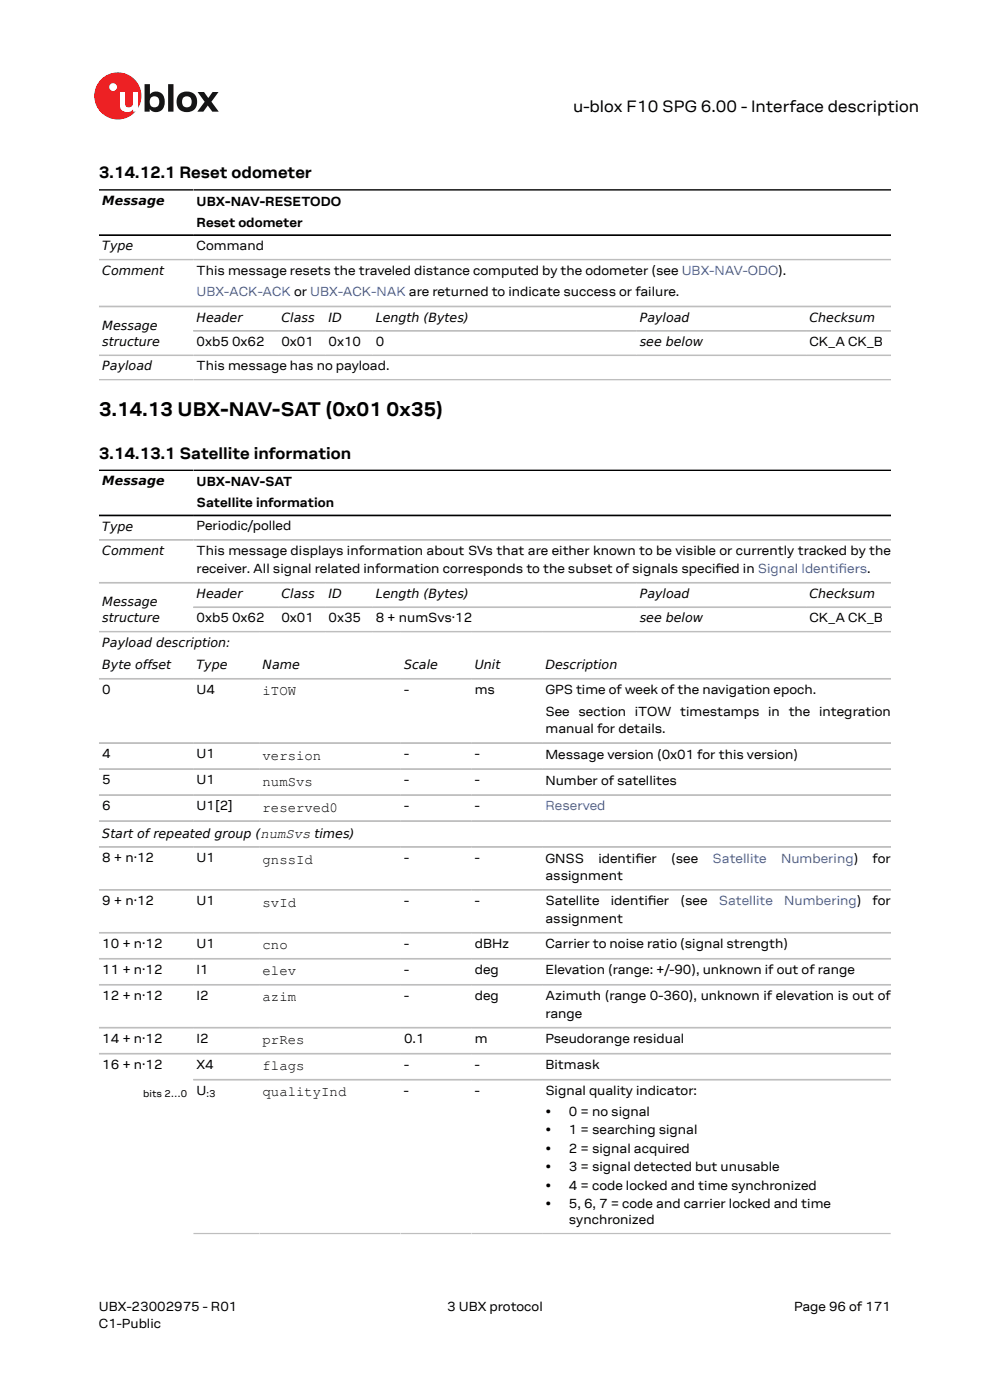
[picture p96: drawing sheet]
<svg xmlns="http://www.w3.org/2000/svg" width="210mm" height="297mm" viewBox="0 0 210 297" stroke-linecap="round" stroke-linejoin="round" font-family="sans-serif">
<defs><g id="words">
<g font-size="4.2">
<text x="21" y="88.2">3.14.13 UBX-NAV-SAT (0x01</text>
<text x="82" y="88.2">0x35)</text>
</g>
<g font-size="3.5">
<text x="121.6" y="23.7">u-blox F10 SPG 6.00 - Interface description</text>
<text x="21" y="37.9">3.14.12.1 Reset odometer</text>
<text x="21" y="97.3">3.14.13.1 Satellite information</text>
</g>
<g font-size="3">
<text x="55.7" y="147.5">iTOW</text>
<text x="55.7" y="161.2">version</text>
<text x="55.7" y="166.7">numSvs</text>
<text x="55.7" y="172.2">reserved0</text>
<text x="55.7" y="183.2">gnssId</text>
<text x="55.7" y="192.3">svId</text>
<text x="55.7" y="201.4">cno</text>
<text x="55.7" y="206.9">elev</text>
<text x="55.7" y="212.5">azim</text>
<text x="55.7" y="221.6">prRes</text>
<text x="55.7" y="227.1">flags</text>
<text x="55.7" y="232.6">qualityInd</text>
</g>
<g font-size="2.8">
<text x="41.7" y="43.6">UBX-NAV-RESETODO</text>
<text x="41.7" y="48.1">Reset odometer</text>
<text x="41.7" y="53.1">Command</text>
<text x="41.7" y="58.4">This message resets the traveled distance computed by the odometer (see UBX-NAV-ODO).</text>
<text x="41.7" y="73.4">0xb5 0x62</text>
<text x="59.7" y="73.4">0x01</text>
<text x="69.7" y="73.4">0x10</text>
<text x="79.7" y="73.4">0</text>
<text x="171.7" y="73.4">CK_A CK_B</text>
<text x="41.7" y="78.5">This message has no payload.</text>
<text x="41.7" y="103.1">UBX-NAV-SAT</text>
<text x="41.7" y="107.6">Satellite information</text>
<text x="41.7" y="112.5">Periodic/polled</text>
<text x="41.7" y="117.8">This message displays information about SVs that are either known to be visible or currently tracked by the</text>
<text x="41.7" y="121.5">receiver. All signal related information corresponds to the subset of signals specifed in Signal Identifers.</text>
<text x="151.8" y="121.5">i</text>
<text x="41.7" y="132">0xb5 0x62</text>
<text x="59.7" y="132">0x01</text>
<text x="69.7" y="132">0x35</text>
<text x="79.7" y="132">8 + numSvs·12</text>
<text x="171.7" y="132">CK_A CK_B</text>
<text x="21.7" y="147.2">0</text>
<text x="41.7" y="147.2">U4</text>
<text x="85.7" y="147.2">-</text>
<text x="100.7" y="147.2">ms</text>
<text x="115.7" y="147.3">GPS time of week of the navigation epoch.</text>
<text x="115.7" y="151.8">See section iTOW timestamps in the integration</text>
<text x="115.7" y="155.5">manual for details.</text>
<text x="21.7" y="160.8">4</text>
<text x="41.7" y="160.8">U1</text>
<text x="85.7" y="160.8">-</text>
<text x="100.7" y="160.8">-</text>
<text x="115.7" y="160.9">Message version (0x01 for this version)</text>
<text x="21.7" y="166.3">5</text>
<text x="41.7" y="166.3">U1</text>
<text x="85.7" y="166.3">-</text>
<text x="100.7" y="166.3">-</text>
<text x="115.7" y="166.4">Number of satellites</text>
<text x="21.7" y="171.8">6</text>
<text x="41.7" y="171.8">U1[2]</text>
<text x="85.7" y="171.8">-</text>
<text x="100.7" y="171.8">-</text>
<text x="21.7" y="182.8">8 + n·12</text>
<text x="41.7" y="182.8">U1</text>
<text x="85.7" y="182.8">-</text>
<text x="100.7" y="182.8">-</text>
<text x="115.7" y="183">GNSS</text>
<text x="126.9" y="183">identif</text>
<text x="134.8" y="183">ier</text>
<text x="142.4" y="183">(see</text>
<text x="185.1" y="183">for</text>
<text x="21.7" y="192">9 + n·12</text>
<text x="41.7" y="192">U1</text>
<text x="85.7" y="192">-</text>
<text x="100.7" y="192">-</text>
<text x="115.7" y="186.7">assignment</text>
<text x="115.7" y="192.1">Satellite</text>
<text x="115.7" y="195.8">assignment</text>
<text x="129.6" y="192.1">identifer</text>
<text x="137.4" y="192.1">i</text>
<text x="144.4" y="192.1">(see</text>
<text x="185.1" y="192.1">for</text>
<text x="21.7" y="201.1">10 + n·12</text>
<text x="41.7" y="201.1">U1</text>
<text x="85.7" y="201.1">-</text>
<text x="100.7" y="201.1">dBHz</text>
<text x="115.7" y="201.2">Carrier to noise ratio (signal strength)</text>
<text x="21.7" y="206.6">11 + n·12</text>
<text x="41.7" y="206.6">I1</text>
<text x="85.7" y="206.6">-</text>
<text x="100.7" y="206.6">deg</text>
<text x="115.7" y="206.7">Elevation (range: +/-90), unknown if out of range</text>
<text x="21.7" y="212.1">12 + n·12</text>
<text x="41.7" y="212.1">I2</text>
<text x="85.7" y="212.1">-</text>
<text x="100.7" y="212.1">deg</text>
<text x="115.7" y="212.2">Azimuth (range 0-360), unknown if elevation is out of</text>
<text x="115.7" y="215.9">range</text>
<text x="21.7" y="221.2">14 + n·12</text>
<text x="41.7" y="221.2">I2</text>
<text x="85.7" y="221.2">0.1</text>
<text x="100.7" y="221.2">m</text>
<text x="115.7" y="221.3">Pseudorange residual</text>
<text x="21.7" y="226.7">16 + n·12</text>
<text x="41.7" y="226.7">X4</text>
<text x="85.7" y="226.7">-</text>
<text x="100.7" y="226.7">-</text>
<text x="115.7" y="226.8">Bitmask</text>
<text x="41.7" y="232.2">U</text>
<text x="85.7" y="232.2">-</text>
<text x="100.7" y="232.2">-</text>
<text x="115.7" y="232.4">Signal quality indicator:</text>
<text x="115.7" y="236.7">•</text>
<text x="120.7" y="236.7">0 = no signal</text>
<text x="115.7" y="240.7">•</text>
<text x="115.7" y="244.6">•</text>
<text x="120.7" y="240.7">1 = searching signal</text>
<text x="120.7" y="244.6">2 = signal acquired</text>
<text x="115.7" y="248.5">•</text>
<text x="120.7" y="248.5">3 = signal detected but unusable</text>
<text x="115.7" y="252.4">•</text>
<text x="115.7" y="256.3">•</text>
<text x="120.7" y="252.4">4 = code locked and time synchronized</text>
<text x="120.7" y="256.3">5, 6, 7 = code and carrier locked and time</text>
<text x="120.7" y="259.7">synchronized</text>
<text x="21" y="278">UBX-23002975 - R01</text>
<text x="21" y="281.8">C1-Public</text>
<text x="94.9" y="278">3 UBX protocol</text>
<text x="168.4" y="278">Page 96 of 171</text>
</g>
<g font-size="2.8" fill="#4664b4">
<text x="41.7" y="62.9">UBX-ACK-ACK or UBX-ACK-NAK are returned to indicate success or failure.</text>
<text x="177.9" y="121.5">i</text>
<text x="115.7" y="171.8">Reserved</text>
<text x="151.2" y="183">Satellite</text>
<text x="165.7" y="183">Numbering)</text>
<text x="152.5" y="192.1">Satellite</text>
<text x="166.3" y="192.1">Numbering)</text>
</g>
<g font-size="2.7">
<text x="21.7" y="43.5">Message</text>
<text x="21.7" y="53.1">Type</text>
<text x="21.7" y="58.3">Comment</text>
<text x="21.7" y="70">Message</text>
<text x="41.7" y="68.2">Header</text>
<text x="59.7" y="68.2">Class</text>
<text x="69.7" y="68.2">ID</text>
<text x="79.7" y="68.2">Length (Bytes)</text>
<text x="135.7" y="68.2">Payload</text>
<text x="171.7" y="68.2">Checksum</text>
<text x="21.7" y="73.4">structure</text>
<text x="135.7" y="73.4">see below</text>
<text x="21.7" y="78.6">Payload</text>
<text x="21.7" y="103">Message</text>
<text x="21.7" y="112.5">Type</text>
<text x="21.7" y="117.7">Comment</text>
<text x="21.7" y="128.6">Message</text>
<text x="41.7" y="126.8">Header</text>
<text x="59.7" y="126.8">Class</text>
<text x="69.7" y="126.8">ID</text>
<text x="79.7" y="126.8">Length (Bytes)</text>
<text x="135.7" y="126.8">Payload</text>
<text x="171.7" y="126.8">Checksum</text>
<text x="21.7" y="132">structure</text>
<text x="21.7" y="137.2">Payload description:</text>
<text x="135.7" y="132">see below</text>
<text x="21.7" y="142">Byte offset</text>
<text x="41.7" y="142">Type</text>
<text x="55.7" y="142">Name</text>
<text x="85.7" y="142">Scale</text>
<text x="100.7" y="142">Unit</text>
<text x="115.7" y="142">Description</text>
<text x="21.7" y="177.7">Start of repeated group (numSvs times)</text>
</g>
<g font-size="2.1">
<text x="30.4" y="232.8">bits 2…0</text>
<text x="43.8" y="232.8">:3</text>
</g>
</g></defs>
<circle cx="25" cy="20.4" r="5" fill="#ed2023"/>
<circle cx="24" cy="18.5" r=".83" fill="#fff"/>
<g fill="#151516">
<path d="M35.7 17.9h1.1v5.8h-1.1z"/>
<path d="M41.9 19.5h1.4l.9 1.3 .9-1.3h1.3l-1.6 2.1 1.6 2.1h-1.4l-.9-1.3-1 1.3h-1.2l1.5-2.1z"/>
<path d="M32 20.7a1.17 1.17 0 0 0-.1 1.5 1.17 1.17 0 0 0 1.4 .4 1.16 1.16 0 0 0 .4-1.6 1.16 1.16 0 0 0-1.7-.3zM30.7 17.9h1.1v2.1a1.82 1.82 0 0 1 2.2-.4 1.82 1.82 0 0 1 .9 2 1.83 1.83 0 0 1-1 2 1.83 1.83 0 0 1-2.1-.5v.6h-1.1z"/>
<path d="M38.9 20.7a1.18 1.18 0 0 0-.2 1.5 1.18 1.18 0 0 0 1.5 .4 1.18 1.18 0 0 0 .4-1.5 1.18 1.18 0 0 0-1.5-.5zM37.4 21.6a2.25 2.25 0 0 1 4.5 0 2.25 2.25 0 0 1-4.5 0z"/>
</g>
<path d="M25.4 19.5h1.1v2.5a.84 .84 0 0 0 1 .8 .84 .84 0 0 0 .7-1v-2.3h1.1v4.2h-1.1v-.5a1.59 1.59 0 0 1-1.8 .5 1.59 1.59 0 0 1-1-1.5z" fill="#fff"/>
<path d="M21 40.3h168M21 49.9h168M21 99.8h168M21 109.3h168" fill="none" stroke="#000" stroke-width=".35"/>
<g fill="none" stroke="#bebebe" stroke-width=".35">
<path d="M21 55.1h168M21 65h168M21 75.4h168M41 70.2h148M21 80.6h168M21 114.5h168M21 123.6h168M21 134h168M189 128.8h-148M21 144h168M21 157.6h168M21 163.1h168"/>
<path d="M21 168.7h168M21 174.2h168M21 179.7h168M21 188.8h168M21 197.9h168M21 203.4h168M21 208.9h168M21 218h168M21 223.5h168M189 229.1h-148M41 261.7h148"/>
</g>
<use href="#words"/>
</svg>
